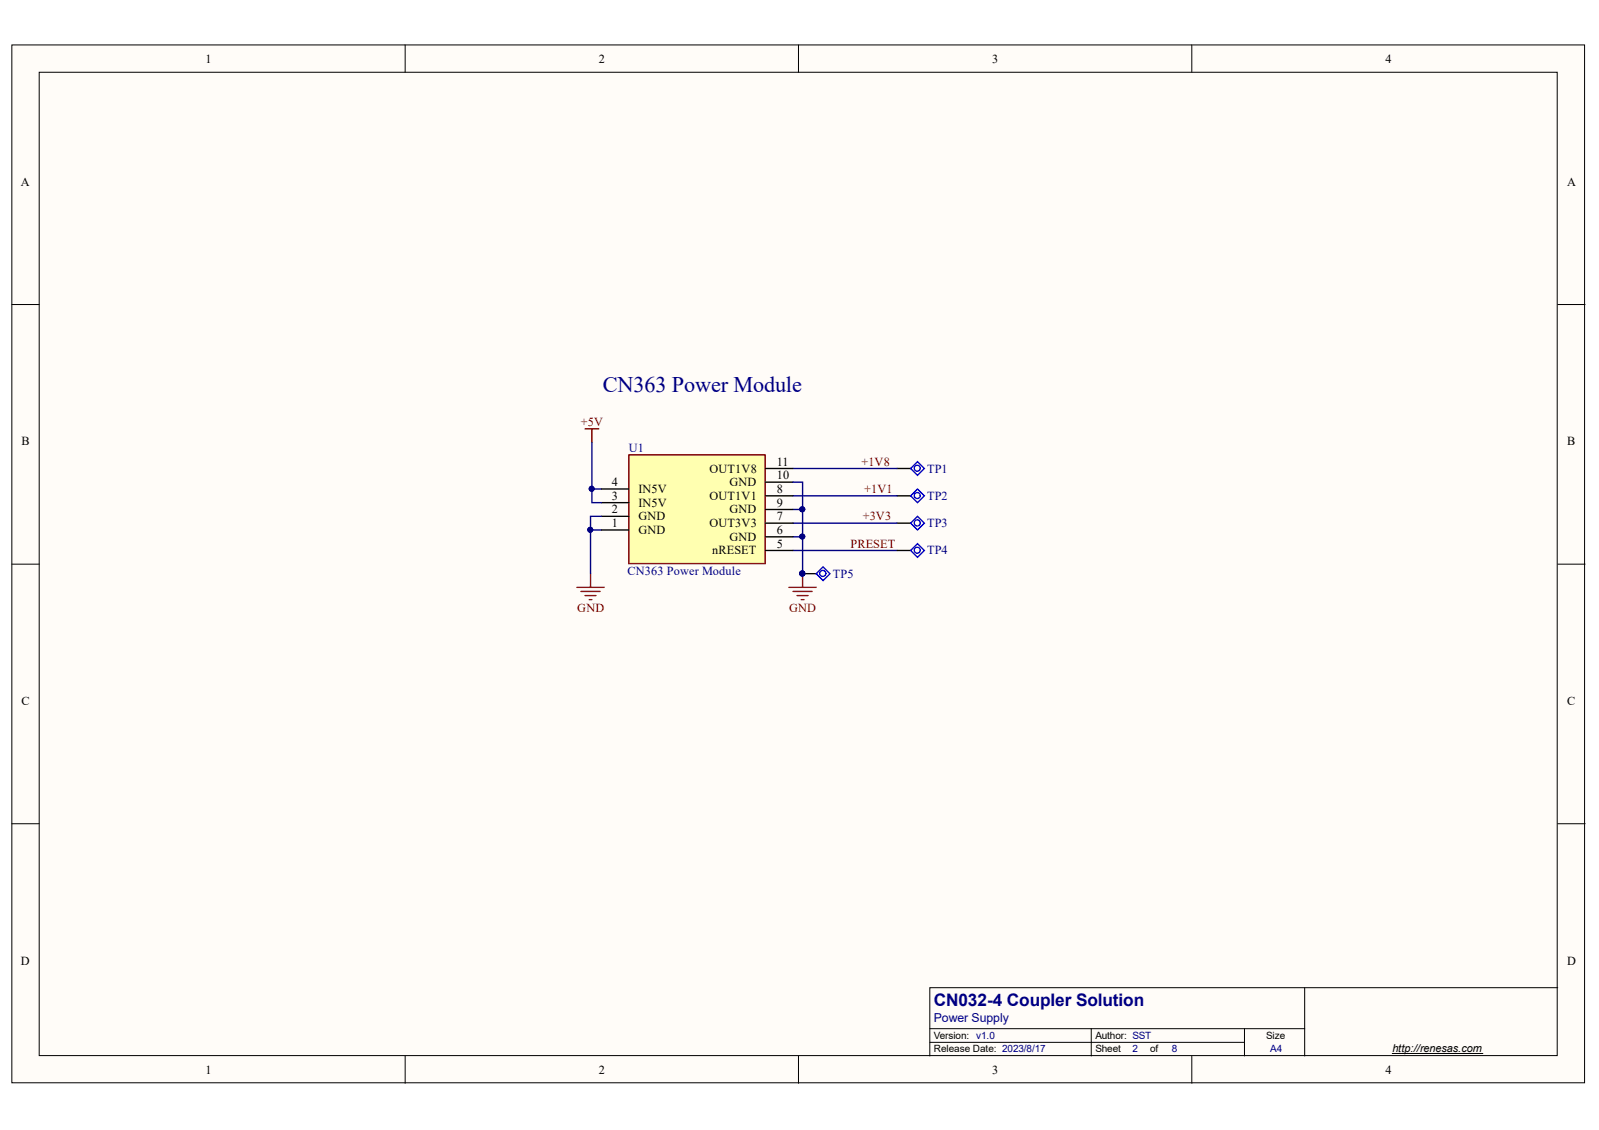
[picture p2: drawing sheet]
<svg xmlns="http://www.w3.org/2000/svg" width="297mm" height="210mm" viewBox="0 0 297 210" stroke-linecap="round" stroke-linejoin="round" font-family="sans-serif">
<defs><g id="words">
<text font-size="4.1" fill="#000080" x="112" y="72.9">CN363 Power Module</text>
<text font-size="3.2" fill="#000080" x="173.5" y="186.9">CN032-4 Coupler Solution</text>
<g font-size="2.3">
<text x="38.1" y="11.7">1</text>
<text x="111.2" y="11.7">2</text>
<text x="184.3" y="11.7">3</text>
<text x="257.4" y="11.7">4</text>
<text x="3.9" y="34.5">A</text>
<text x="291.1" y="34.5">A</text>
<text x="4" y="82.7">B</text>
<text x="291.1" y="82.7">B</text>
<text x="131.8" y="87.8">OUT1V8</text>
<text x="144.3" y="86.5">11</text>
<text x="144.3" y="89">10</text>
<text x="113.7" y="92.8">3</text>
<text x="113.7" y="95.4">2</text>
<text x="113.7" y="90.3">4</text>
<text x="118.6" y="94.1">IN5V</text>
<text x="118.6" y="91.6">IN5V</text>
<text x="131.8" y="92.8">OUT1V1</text>
<text x="135.5" y="90.3">GND</text>
<text x="135.5" y="95.4">GND</text>
<text x="144.3" y="91.6">8</text>
<text x="144.3" y="94.1">9</text>
<text x="113.7" y="97.9">1</text>
<text x="118.6" y="96.6">GND</text>
<text x="118.6" y="99.2">GND</text>
<text x="131.8" y="97.9">OUT3V3</text>
<text x="135.5" y="100.4">GND</text>
<text x="144.3" y="96.6">7</text>
<text x="144.3" y="99.2">6</text>
<text x="144.3" y="101.7">5</text>
<text x="132.3" y="103">nRESET</text>
<text x="4" y="130.9">C</text>
<text x="291.1" y="130.9">C</text>
<text x="3.9" y="179.2">D</text>
<text x="291.1" y="179.2">D</text>
<text x="38.1" y="199.5">1</text>
<text x="111.2" y="199.5">2</text>
<text x="184.3" y="199.5">3</text>
<text x="257.4" y="199.5">4</text>
</g>
<g font-size="2.3" fill="#800000">
<text x="107.9" y="79.2">+5V</text>
<text x="160" y="86.5">+1V8</text>
<text x="160.5" y="91.6">+1V1</text>
<text x="158" y="101.7">PRESET</text>
<text x="160.3" y="96.6">+3V3</text>
<text x="107.2" y="113.7">GND</text>
<text x="146.6" y="113.7">GND</text>
</g>
<g font-size="2.3" fill="#000080">
<text x="116.8" y="84">U1</text>
<text x="172.2" y="87.8">TP1</text>
<text x="172.2" y="92.8">TP2</text>
<text x="172.2" y="97.9">TP3</text>
<text x="116.6" y="106.9">CN363 Power Module</text>
<text x="154.7" y="107.4">TP5</text>
<text x="172.2" y="103">TP4</text>
<text x="173.5" y="189.8">Power Supply</text>
</g>
<text font-size="2" x="258.6" y="195.5">http://renesas.com</text>
<g font-size="1.9">
<text x="173.5" y="195.5">Release Date: 2023/8/17</text>
<text x="173.5" y="193">Version: v1.0</text>
<text x="203.5" y="195.5">Sheet</text>
<text x="203.5" y="193">Author: SST</text>
<text x="213.7" y="195.5">of</text>
<text x="235.2" y="193">Size</text>
</g>
<g font-size="1.9" fill="#000080">
<text x="210.4" y="195.5">2</text>
<text x="217.7" y="195.5">8</text>
<text x="236" y="195.5">A4</text>
</g>
</g></defs>
<g fill="#fffcf8" stroke="#000" stroke-width=".19">
<path d="M2.2 8.3h292.2v192.8h-292.2z"/>
<path d="M7.3 13.4h282v182.7h-282z"/>
</g>
<g fill="none" stroke="#000" stroke-width=".19">
<path d="M75.3 8.3v5.1M148.3 8.3v5.1M221.4 8.3v5.1M2.2 56.6h5.1M289.4 56.6h5.1M2.2 104.8h5.1M289.4 104.8h5.1M2.2 153h5.1M289.4 153h5.1M75.3 196.2v5M148.3 196.2v5M172.7 193.6h58.5"/>
<path d="M202.7 191.1v5.1M221.4 196.2v5M231.2 191.1v5.1M242.4 183.5v7.6h-69.7M242.4 191.1v5.1M258.6 195.7h16.9M289.4 183.5h-116.7v12.7"/>
</g>
<path d="M166.6 87h2.6M166.6 92.1h2.6M166.6 97.2h2.6" fill="none" stroke="#000" stroke-width=".25"/>
<g fill="none" stroke="#00f" stroke-width=".25">
<path d="M169.2 87l1.2-1.2 1.3 1.2-1.3 1.3zM169.2 92.1l1.2-1.3 1.3 1.3-1.3 1.3zM169.2 97.2l1.2-1.3 1.3 1.3-1.3 1.2z"/>
<circle cx="170.4" cy="97.1" r=".57"/>
<circle cx="170.4" cy="87" r=".56"/>
<circle cx="170.4" cy="92" r=".56"/>
</g>
<path d="M109.7 98.4h2M110 90.8h1.7M147.3 97.2h19.3M147.3 92.1h19.3M147.3 87h19.3M147.3 94.6h1.8M147.3 99.7h1.8M147.3 102.3h19.3" fill="none" stroke="#000080" stroke-width=".25"/>
<path d="M108.7 79.7h2.5M110 79.7v2.5M107.2 109.1h5M107.9 109.9h3.6M108.7 110.6h2M109.4 111.4h.6M109.7 106.6v2.5M146.6 109.1h5M147.3 109.9h3.6M148.1 110.6h2M148.8 111.4h.5M149.1 106.6v2.5" fill="none" stroke="#800000" stroke-width=".25"/>
<g fill="#000080" stroke="#000080" stroke-width=".19">
<circle cx="149" cy="94.6" r=".47"/>
<circle cx="149" cy="99.7" r=".46"/>
<circle cx="149" cy="106.5" r=".47"/>
<circle cx="109.9" cy="90.8" r=".46"/>
<circle cx="109.6" cy="98.4" r=".46"/>
</g>
<path d="M116.8 84.5h25.3v20.2h-25.3z" fill="#ffffb0" stroke="#800000" stroke-width=".25"/>
<g fill="none" stroke="#000" stroke-width=".25">
<path d="M111.7 93.4h5.1M111.7 95.9h5.1M111.7 90.8h5.1M111.7 98.4h5.1M142.2 87h5.1M142.2 89.6h5.1M142.2 92.1h5.1M142.2 94.6h5.1M142.2 97.2h5.1M142.2 99.7h5.1M142.2 102.3h5.1M149.1 106.6h2.5"/>
<path d="M166.6 102.3h2.6"/>
</g>
<g fill="none" stroke="#00f" stroke-width=".25">
<path d="M151.6 106.6l1.3-1.3 1.3 1.3-1.3 1.2zM169.2 102.3l1.2-1.3 1.3 1.3-1.3 1.2z"/>
<circle cx="152.8" cy="106.5" r=".57"/>
<circle cx="170.4" cy="102.2" r=".56"/>
</g>
<path d="M110 82.2v11.2h1.7M111.7 95.9h-2v10.7M147.3 89.6h1.8v17" fill="none" stroke="#000080" stroke-width=".25"/>
<g fill="#000080" stroke="#000080" stroke-width=".19">
<circle cx="109.6" cy="98.4" r=".46"/>
<circle cx="109.9" cy="90.8" r=".46"/>
<circle cx="149" cy="106.5" r=".47"/>
<circle cx="149" cy="94.6" r=".47"/>
<circle cx="149" cy="99.7" r=".46"/>
</g>
<use href="#words"/>
</svg>
